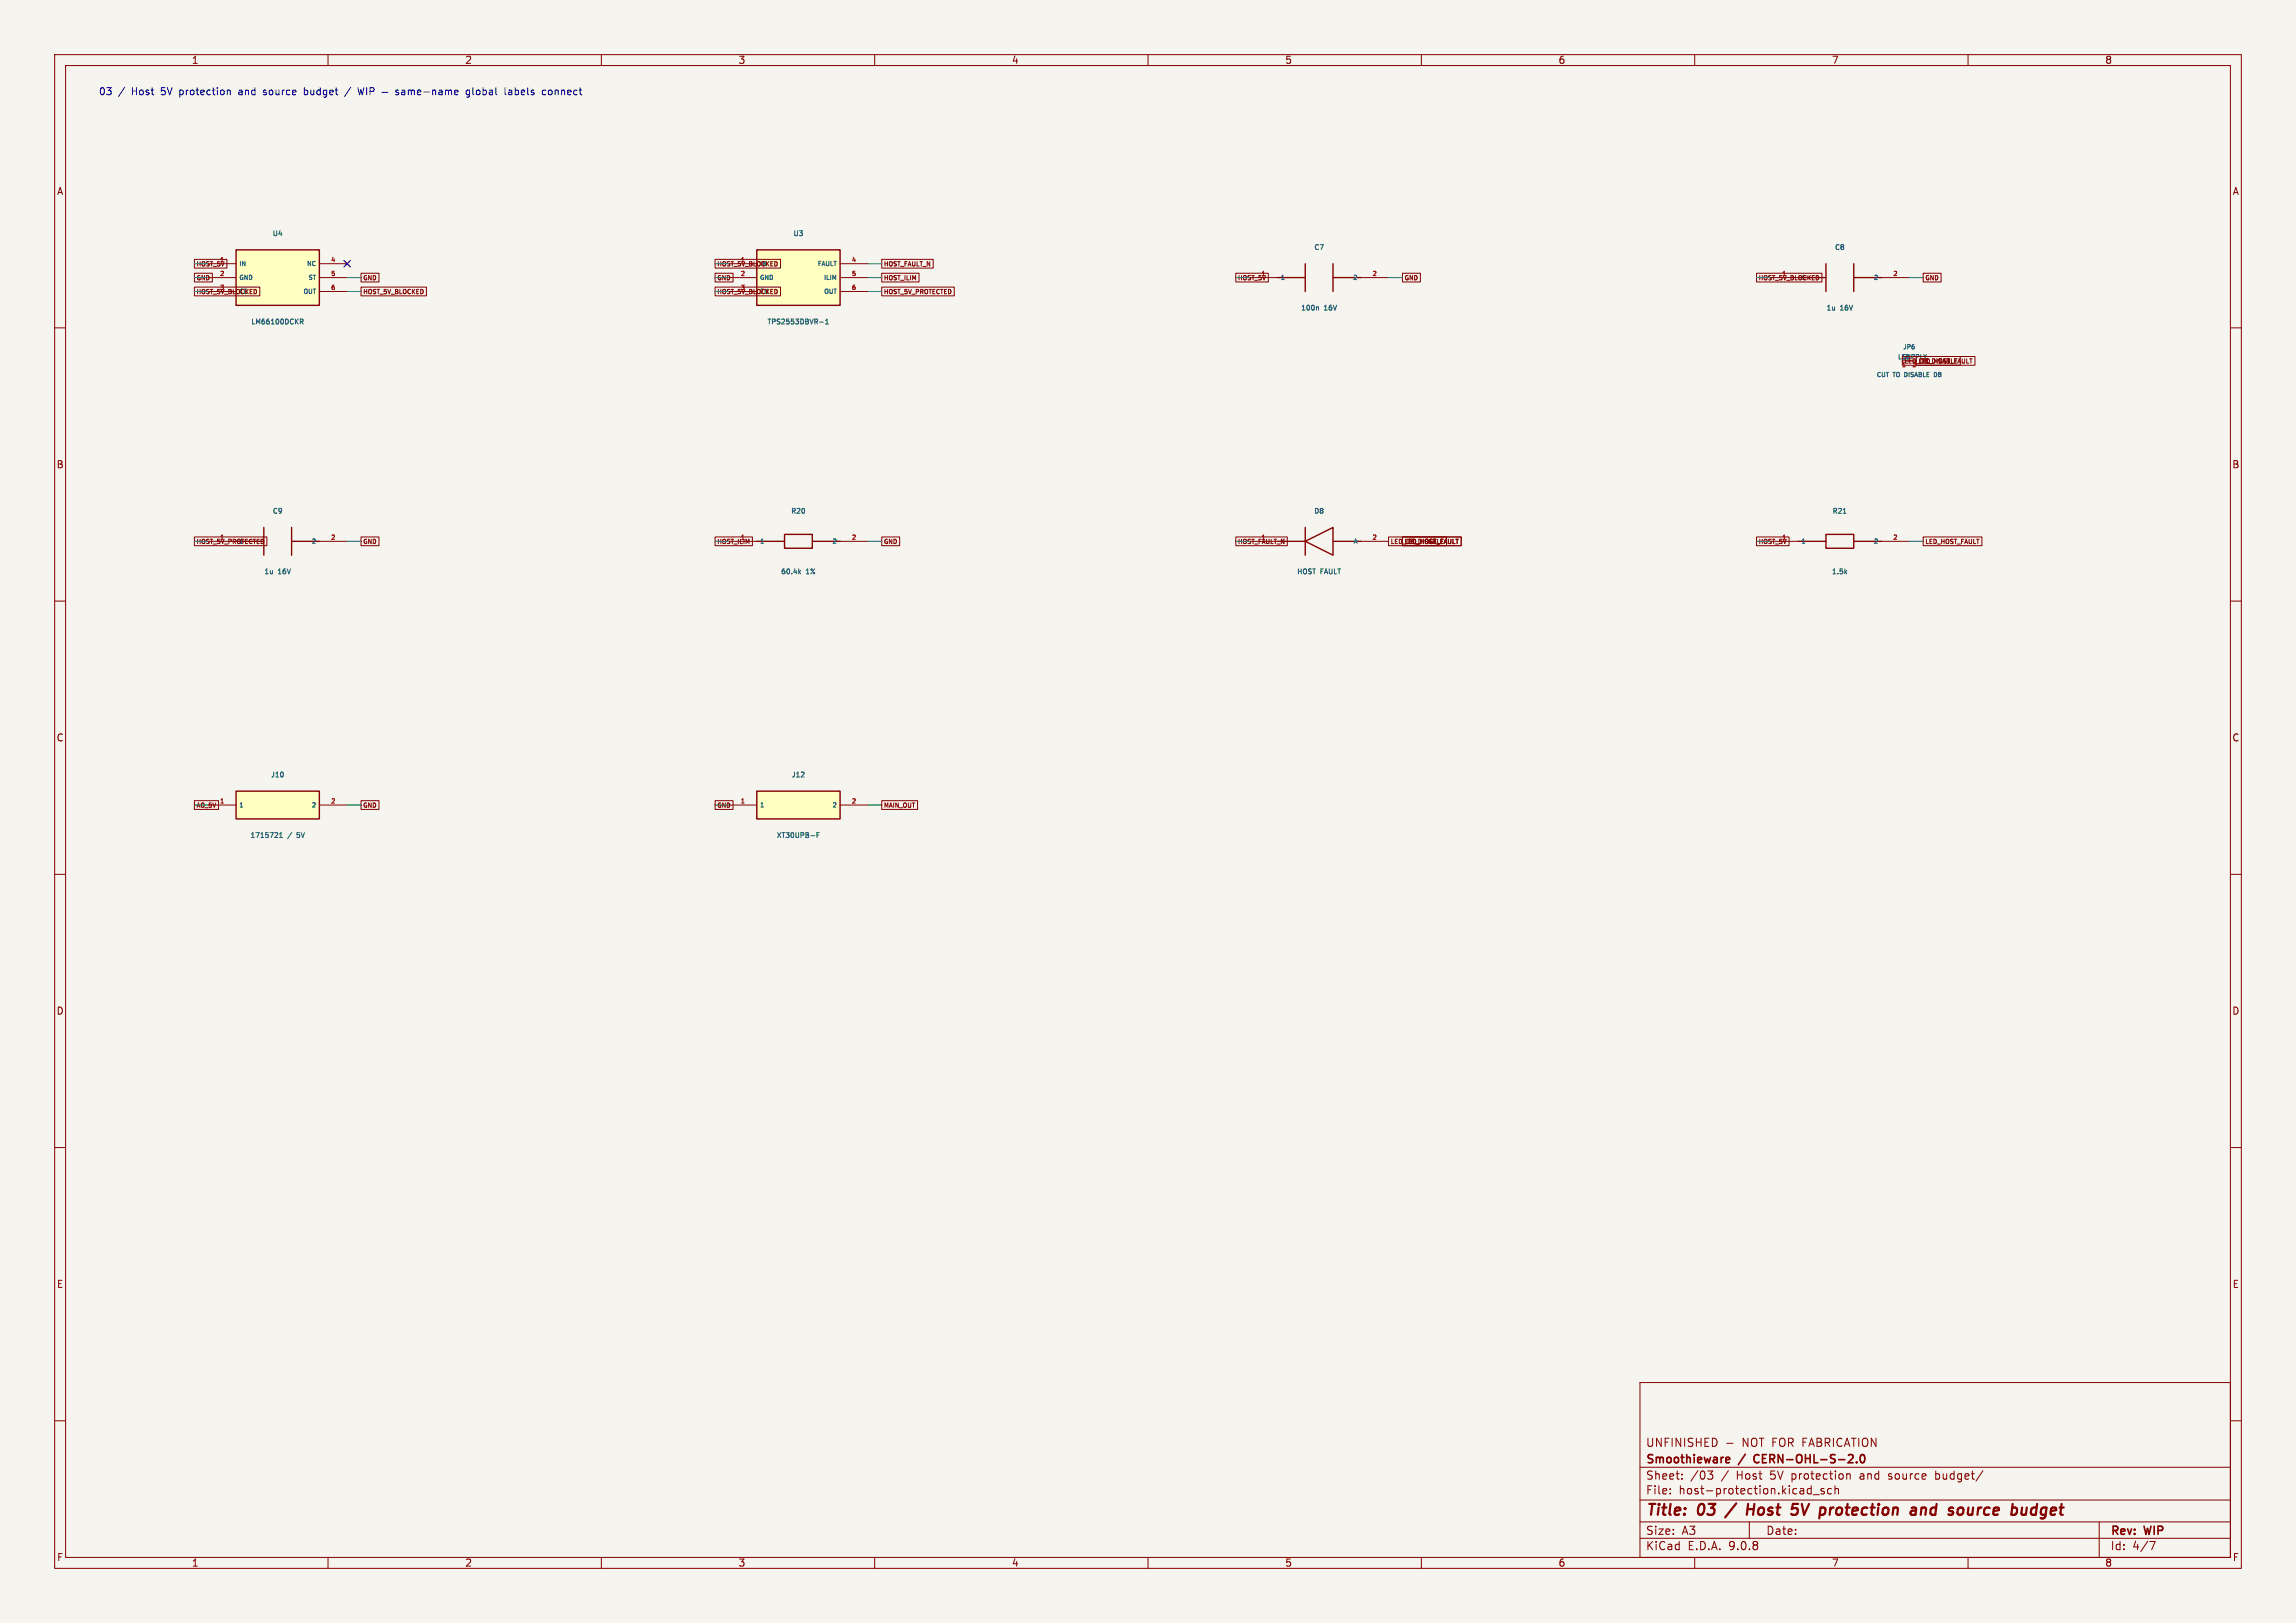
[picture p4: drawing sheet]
<svg xmlns="http://www.w3.org/2000/svg" width="420mm" height="297mm" viewBox="0 0 420 297" stroke-linecap="round" stroke-linejoin="round" font-family="sans-serif">
<defs><g id="words">
<g font-size="2.8" fill="#840000">
<text x="301" y="277.9">Title:</text>
<text x="310.6" y="277.9">03</text>
<text x="321.2" y="277.9">Host</text>
<text x="330.2" y="277.9">5V</text>
<text x="336.1" y="277.9">protection</text>
<text x="353.6" y="277.9">and</text>
<text x="361.4" y="277.9">source</text>
<text x="373.6" y="277.9">budget</text>
</g>
<g font-size="2.1" fill="#840000">
<text x="301" y="268.2">Smoothieware</text>
<text x="301" y="265">UNFINISHED</text>
<text x="318.2" y="268.2">/</text>
<text x="318.7" y="265">NOT FOR FABRICATION</text>
<text x="321.5" y="268.2">CERN-OHL-S-2.0</text>
<text x="301" y="273.7">File:</text>
<text x="301" y="271">Sheet:</text>
<text x="307.1" y="273.7">host-protection.kicad_sch</text>
<text x="309.2" y="271">/03</text>
<text x="314.9" y="271">/</text>
<text x="317.8" y="271">Host</text>
<text x="324.1" y="271">5V protection</text>
<text x="340.8" y="271">and</text>
<text x="346.2" y="271">source</text>
<text x="354.9" y="271">budget/</text>
<text x="301" y="281.1">Size:</text>
<text x="307.6" y="281.1">A3</text>
<text x="323" y="281.1">Date:</text>
<text x="386" y="281.3">Rev:</text>
<text x="392.4" y="281.3">WIP</text>
<text x="301" y="283.9">KiCad</text>
<text x="308.7" y="283.9">E.D.A.</text>
<text x="316.3" y="283.9">9.0.8</text>
<text x="386" y="283.9">Id:</text>
<text x="390.1" y="283.9">4/7</text>
</g>
<g font-size="1.8" fill="#840000">
<text x="35" y="11.9">1</text>
<text x="85" y="11.9">2</text>
<text x="135" y="11.9">3</text>
<text x="185" y="11.9">4</text>
<text x="235" y="11.9">5</text>
<text x="285" y="11.9">6</text>
<text x="335" y="11.9">7</text>
<text x="385" y="11.9">8</text>
<text x="10.3" y="35.9">A</text>
<text x="408.3" y="35.9">A</text>
<text x="10.3" y="85.9">B</text>
<text x="408.2" y="85.9">B</text>
<text x="10.3" y="135.9">C</text>
<text x="408.2" y="135.9">C</text>
<text x="10.3" y="185.9">D</text>
<text x="408.2" y="185.9">D</text>
<text x="10.3" y="235.9">E</text>
<text x="408.3" y="235.9">E</text>
<text x="10.3" y="285.9">F</text>
<text x="35" y="286.9">1</text>
<text x="85" y="286.9">2</text>
<text x="135" y="286.9">3</text>
<text x="185" y="286.9">4</text>
<text x="235" y="286.9">5</text>
<text x="285" y="286.9">6</text>
<text x="335" y="286.9">7</text>
<text x="385" y="286.9">8</text>
<text x="408.3" y="285.9">F</text>
</g>
<g font-size="1.8" fill="#0000c2">
<text x="18" y="17.6">03</text>
<text x="21.7" y="17.6">/</text>
<text x="24.2" y="17.6">Host</text>
<text x="29.7" y="17.6">5V</text>
<text x="33.3" y="17.6">protection</text>
<text x="44.3" y="17.6">and</text>
<text x="49" y="17.6">source</text>
<text x="56.6" y="17.6">budget</text>
<text x="87.3" y="17.6">global</text>
<text x="94.5" y="17.6">labels</text>
<text x="101.6" y="17.6">connect</text>
</g>
<g font-size="1.3" fill="#006464">
<text x="49.8" y="43.4">U4</text>
<text x="145" y="43.4">U3</text>
<text x="240.3" y="45.9">C7</text>
<text x="335.5" y="45.9">C8</text>
<text x="45.8" y="59.6">LM66100DCKR</text>
<text x="140.3" y="59.6">TPS2553DBVR-1</text>
<text x="237.9" y="57">100n</text>
<text x="242.2" y="57">16V</text>
<text x="334" y="57">1u</text>
<text x="336.6" y="57">16V</text>
<text x="49.8" y="94.2">C9</text>
<text x="144.6" y="94.2">R20</text>
<text x="240.3" y="94.2">D8</text>
<text x="335.1" y="94.2">R21</text>
<text x="48.2" y="105.3">1u</text>
<text x="50.9" y="105.3">16V</text>
<text x="142.8" y="105.3">60.4k</text>
<text x="147.5" y="105.3">1%</text>
<text x="237.2" y="105.3">HOST</text>
<text x="241.5" y="105.3">FAULT</text>
<text x="335" y="105.3">1.5k</text>
<text x="49.5" y="142.5">J10</text>
<text x="144.7" y="142.5">J12</text>
<text x="45.7" y="153.5">1715721</text>
<text x="52.7" y="153.5">/</text>
<text x="54.6" y="153.5">5V</text>
<text x="142" y="153.5">XT30UPB-F</text>
</g>
<g font-size="1.1" fill="#840000">
<text x="35.9" y="48.9">HOST_5V</text>
<text x="35.9" y="51.5">GND</text>
<text x="40.1" y="48">1</text>
<text x="40.1" y="53.1">3</text>
<text x="43.7" y="54">CE</text>
<text x="66.3" y="51.5">GND</text>
<text x="131.1" y="51.5">GND</text>
<text x="131.1" y="48.9">HOST_5V_BLOCKED</text>
<text x="135.4" y="48">1</text>
<text x="135.4" y="53.1">3</text>
<text x="138.9" y="48.9">IN</text>
<text x="138.9" y="54">EN</text>
<text x="161.6" y="48.9">HOST_FAULT_N</text>
<text x="161.6" y="51.5">HOST_ILIM</text>
<text x="226.4" y="51.5">HOST_5V</text>
<text x="230.6" y="50.5">1</text>
<text x="256.8" y="51.5">GND</text>
<text x="321.6" y="51.5">HOST_5V_BLOCKED</text>
<text x="325.9" y="50.5">1</text>
<text x="329.4" y="51.4">1</text>
<text x="352.1" y="51.5">GND</text>
<text x="35.9" y="54">HOST_5V_BLOCKED</text>
<text x="66.3" y="54">HOST_5V_BLOCKED</text>
<text x="131.1" y="54">HOST_5V_BLOCKED</text>
<text x="161.6" y="54">HOST_5V_PROTECTED</text>
<text x="347.1" y="65.8">LED</text>
<text x="347.8" y="65.8">SUPPLY</text>
<text x="348.3" y="66.7">LED_D8_DISABLE</text>
<text x="349.7" y="67.6">2</text>
<text x="350.8" y="66.7">LED_HOST_FAULT</text>
<text x="35.9" y="99.7">HOST_5V_PROTECTED</text>
<text x="40.1" y="98.8">1</text>
<text x="43.7" y="99.7">1</text>
<text x="66.3" y="99.7">GND</text>
<text x="131.1" y="99.7">HOST_ILIM</text>
<text x="161.6" y="99.7">GND</text>
<text x="226.4" y="99.7">HOST_FAULT_N</text>
<text x="234.2" y="99.7">K</text>
<text x="254.3" y="99.7">LED_D8_DISABLE</text>
<text x="256.8" y="99.7">LED_HOST_FAULT</text>
<text x="321.6" y="99.7">HOST_5V</text>
<text x="325.9" y="98.8">1</text>
<text x="352.1" y="99.7">LED_HOST_FAULT</text>
<text x="35.9" y="148">AO_5V</text>
<text x="66.3" y="148">GND</text>
<text x="131.1" y="148">GND</text>
<text x="161.6" y="148">MAIN_OUT</text>
</g>
<g font-size="1.1" fill="#a90000">
<text x="40.1" y="50.5">2</text>
<text x="60.4" y="48">4</text>
<text x="60.4" y="50.5">5</text>
<text x="60.4" y="53.1">6</text>
<text x="135.4" y="50.5">2</text>
<text x="155.7" y="48">4</text>
<text x="155.7" y="50.5">5</text>
<text x="155.7" y="53.1">6</text>
<text x="250.9" y="50.5">2</text>
<text x="346.2" y="50.5">2</text>
<text x="347.8" y="67.6">1</text>
<text x="60.4" y="98.8">2</text>
<text x="135.4" y="98.8">1</text>
<text x="155.7" y="98.8">2</text>
<text x="230.6" y="98.8">1</text>
<text x="250.9" y="98.8">2</text>
<text x="346.2" y="98.8">2</text>
<text x="40.1" y="147.1">1</text>
<text x="60.4" y="147.1">2</text>
<text x="135.4" y="147.1">1</text>
<text x="155.7" y="147.1">2</text>
</g>
<g font-size="1.1" fill="#006464">
<text x="43.7" y="48.9">IN</text>
<text x="43.7" y="51.4">GND</text>
<text x="55.3" y="54">OUT</text>
<text x="56" y="48.9">NC</text>
<text x="56.2" y="51.4">ST</text>
<text x="138.9" y="51.4">GND</text>
<text x="149.4" y="48.9">FAULT</text>
<text x="150.5" y="51.4">ILIM</text>
<text x="150.6" y="54">OUT</text>
<text x="234.2" y="51.4">1</text>
<text x="247.4" y="51.4">2</text>
<text x="342.6" y="51.4">2</text>
<text x="348" y="64.1">JP6</text>
<text x="343.2" y="69.2">CUT</text>
<text x="346.3" y="69.2">TO</text>
<text x="348.7" y="69.2">DISABLE</text>
<text x="354.4" y="69.2">D8</text>
<text x="56.9" y="99.7">2</text>
<text x="138.9" y="99.7">1</text>
<text x="152.1" y="99.7">2</text>
<text x="247.4" y="99.7">A</text>
<text x="329.4" y="99.7">1</text>
<text x="342.6" y="99.7">2</text>
<text x="43.7" y="147.9">1</text>
<text x="56.9" y="147.9">2</text>
<text x="138.9" y="147.9">1</text>
<text x="152.1" y="147.9">2</text>
</g>
</g></defs>
<path d="M0 0h420v297h-420z" fill="#f5f4ef" stroke="#f5f4ef" stroke-width=".18"/>
<g fill="none" stroke="#840000" stroke-width=".18">
<path d="M10 10h400v277h-400zM12 12h396v273h-396zM60 10v2M110 10v2M160 10v2M210 10v2M260 10v2M310 10v2M360 10v2M228.6 50.8h5.1M248.9 50.8h5.1M10 60h2"/>
<path d="M408 60h2M38.1 99.1h5.1M58.4 99.1h5.1M10 110h2M408 110h2M10 160h2M408 160h2M10 210h2M408 210h2M300 253h108v32h-108zM10 260h2M300 278.5h108"/>
<path d="M300 274.5h108M300 268.5h108M305.5 273.2v.2M305.5 272.5v.1M307.7 270.5v.2M307.7 269.8v.1M312.4 269.2h.9l-.5 .6 .4 .1 .1 .5-.3 .3h-.4M315.9 264.1h1.1M320 278.5v3M331.7 273.5h1.1M333.7 272.5l-.4-.1-.2 .2 .1 .2 .5 .2v.3h-.6M335 272.5l-.4-.1-.3 .3v.4l.1 .2h.6"/>
<path d="M335.7 272.5l.2-.1 .3 .1 .1 .9M335.7 271.9v1.5M337.9 269.8h.5v.9M345.4 270.6l.2 .1M345.5 269.8v.3M354.1 270.6l.4 .1M354.1 269.2v1.5M354.5 269.7l-.4 .1M362.7 269.1l-1.3 1.9M384 278.5v6.5M408 260h2M60 285v2"/>
<path d="M110 285v2M160 285v2M210 285v2M260 285v2M300 281.5h108M310 285v2M360 285v2M393.2 282.1h1l-.6 1.5"/>
</g>
<g fill="none" stroke="#840000" stroke-width=".4">
<path d="M317.6 275.1l-2 2.6M319.7 276.2h1.1M319.8 275.2l-.3 2M328 275.2h.9M328.5 276l.4 .3-.1 .5-.2 .3M335.2 275.9l-.4 .4M351.5 276.1a.49 .49 0 0 1 .8 .1l-.1 1M351.5 275.9l-.2 1.3M360.1 275.9l-.1 1.2 .2 .1 .5-.1M368.2 275.2l-.3 2M371.5 277l.3 .2 .6-.1M372.5 276a.66 .66 0 0 0-1 .3"/>
<path d="M372.6 275.2l-.2 2"/>
</g>
<path d="M315.9 266.7l.4 .1 .1 .2-.7 .2M316.3 267.6l-.4 .1M321 266.4l-.2 .4 .2 .7M338 267.7h1M338.9 266.3v.5M339.6 267.5v.2M340.4 266.3l.2-.1a.8 .8 0 0 1 .5 .7 .8 .8 0 0 1-.5 .8l-.2-.2-.1-.4z" fill="none" stroke="#840000" stroke-width=".3"/>
<path d="M233.7 50.8h5.1M238.8 48.3v5M243.8 50.8h5.1M243.8 48.3v5M43.2 99.1h5.1M48.3 96.5v5.1M53.3 99.1h5.1M53.3 96.5v5.1" fill="none" stroke="#840000" stroke-width=".25"/>
<path d="M240.9 56.1l.3 .2v.4" fill="none" stroke="#006464" stroke-width=".18"/>
<path d="M138.4 45.7h15.3v10.2h-15.3z" fill="#ffffc2"/>
<path d="M138.4 45.7h15.3v10.2h-15.3zM138.4 99.1h5.1M143.5 97.8h5.1v2.5h-5.1zM148.6 99.1h5.1M233.7 99.1h5.1M238.8 99.1l5-2.6v5.1zM238.8 96.5v5.1M243.8 99.1h5.1" fill="none" stroke="#840000" stroke-width=".25"/>
<path d="M133.3 48.3h5.1M133.3 50.8h5.1M133.3 53.3h5.1M153.7 48.3h5M153.7 50.8h5M153.7 53.3h5M133.3 99.1h5.1M153.7 99.1h5M228.6 99.1h5.1M248.9 99.1h5.1" fill="none" stroke="#840000" stroke-width=".18"/>
<path d="M149.9 58.9h.7M151 59.3h.5M151 58.6l.3-.2v.9M146.2 104.7l.3 .3M146.5 104.4l-.4 .4" fill="none" stroke="#006464" stroke-width=".18"/>
<path d="M43.2 144.8h15.2v5.1h-15.2z" fill="#ffffc2"/>
<path d="M43.2 144.8h15.2v5.1h-15.2z" fill="none" stroke="#840000" stroke-width=".25"/>
<path d="M38.1 147.3h5.1M58.4 147.3h5.1" fill="none" stroke="#840000" stroke-width=".18"/>
<path d="M50.2 153.3h.6M50.8 152.5v.3M51.1 153.3h.6M51.1 152.6l.3-.2v.9" fill="none" stroke="#006464" stroke-width=".18"/>
<path d="M138.4 144.8h15.3v5.1h-15.3z" fill="#ffffc2"/>
<path d="M138.4 144.8h15.3v5.1h-15.3z" fill="none" stroke="#840000" stroke-width=".25"/>
<path d="M133.3 147.3h5.1M153.7 147.3h5" fill="none" stroke="#840000" stroke-width=".18"/>
<path d="M149.4 152.8h.3M149.9 152.4h-.5v.9" fill="none" stroke="#006464" stroke-width=".18"/>
<path d="M43.2 45.7h15.2v10.2h-15.2z" fill="#ffffc2"/>
<path d="M43.2 45.7h15.2v10.2h-15.2zM328.9 50.8h5.1M334 48.3v5M339.1 50.8h5.1M339.1 48.3v5M328.9 99.1h5.1M334 97.8h5.1v2.5h-5.1zM339.1 99.1h5.1" fill="none" stroke="#840000" stroke-width=".25"/>
<g fill="none" stroke="#840000" stroke-width=".18">
<path d="M35.6 47.5h5.9v1.6h-5.9zM35.6 52.5h11.9v1.6h-11.9zM35.6 50h3.2v1.6h-3.2zM38.1 48.3h5.1M38.1 50.8h5.1M38.1 53.3h5.1M58.4 48.3h5.1M58.4 50.8h5.1M58.4 53.3h5.1M63.1 47.9l.8 .7M63.9 47.9l-.8 .7M66 50h3.3v1.6h-3.3z"/>
<path d="M66 52.5h12v1.6h-12zM130.8 50h3.3v1.6h-3.3zM130.8 52.5h12v1.6h-12zM130.8 47.5h12v1.6h-12zM161.3 52.5h13.2v1.6h-13.2zM161.3 47.5h9.4v1.6h-9.4zM161.3 50h6.8v1.6h-6.8zM226.1 50h5.9v1.6h-5.9zM256.5 50h3.3v1.6h-3.3zM321.3 50h12v1.6h-12zM323.8 50.8h5.1M344.2 50.8h5"/>
<path d="M351.8 50h3.3v1.6h-3.3zM348 65.2h10.6v1.6h-10.6zM350.5 65.2h10.8v1.6h-10.8zM35.6 98.3h13.2v1.6h-13.2zM66 98.3h3.3v1.6h-3.3zM130.8 98.3h6.8v1.6h-6.8zM161.3 98.3h3.3v1.6h-3.3zM226.1 98.3h9.4v1.6h-9.4zM254 98.3h10.6v1.6h-10.6zM256.5 98.3h10.8v1.6h-10.8zM321.3 98.3h6v1.6h-6zM323.8 99.1h5.1"/>
<path d="M344.2 99.1h5M351.8 98.3h10.7v1.6h-10.7zM35.6 146.5h4.4v1.6h-4.4zM66 146.5h3.3v1.6h-3.3zM130.8 146.5h3.3v1.6h-3.3zM161.3 146.5h6.5v1.6h-6.5z"/>
</g>
<path d="M54.9 58.4h.4l.1 .2v.2l-.5 .1M55.1 58.9l.3 .4M354.1 68.2l-.3-.1v.8h.3M337.2 93.9h.5M337.6 104.7l.2 .3M337.8 104.4l-.3 .4" fill="none" stroke="#006464" stroke-width=".18"/>
<g fill="none" stroke="#009600" stroke-width=".18">
<path d="M35.6 50.8h2.5M35.6 48.3h2.5M35.6 53.3h2.5M63.5 50.8h2.5M63.5 53.3h2.5M130.8 50.8h2.5M130.8 48.3h2.5M130.8 53.3h2.5M158.7 50.8h2.6M158.7 48.3h2.6M158.7 53.3h2.6M226.1 50.8h2.5"/>
<path d="M254 50.8h2.5M321.3 50.8h2.5M349.2 50.8h2.6M35.6 99.1h2.5M63.5 99.1h2.5M130.8 99.1h2.5M158.7 99.1h2.6M226.1 99.1h2.5M321.3 99.1h2.5M349.2 99.1h2.6M35.6 147.3h2.5M63.5 147.3h2.5"/>
<path d="M130.8 147.3h2.5M158.7 147.3h2.6"/>
</g>
<path d="M62.9 47.7l1.2 1.2M64.1 47.7l-1.2 1.2" fill="none" stroke="#000084" stroke-width=".18"/>
<g fill="none" stroke="#0000c2" stroke-width=".18">
<path d="M41.6 16.5h.5v.8M43.9 16.5h-.2M43.9 16.8l-.2 .2 .2 .3M48.2 17.3h.4M48.6 16.5l-.4 .2v.1l.4 .1M55.7 16.5h.5M55.7 17.3h.5M55.7 16v1.3M64.2 16l-1.2 1.7M65.5 16l.3 1.3 .2-.9 .3 .9 .3-1.3M67.1 16v1.3M67.7 16.7h.6l.1-.2v-.3l-.7-.2v1.3"/>
<path d="M69.9 16.9h1.1M72.9 16.5h-.3l-.2 .2 .1 .1 .4 .2v.3h-.5M73.5 16.5h.5l.1 .8M74.1 16.8h-.5l-.2 .2 .2 .3h.5M74.7 16.6l.4-.1 .1 .2M74.7 16.5v.8M75.2 16.7l.2-.2h.3l.1 .8M75.2 16.7v.6M76.4 16.9l.6-.1-.1-.3h-.4l-.1 .2v.6h.5M77.5 16.8h1M79.1 16.6l.2-.1h.3l.1 .8M79.1 16.5v.8"/>
<path d="M80.3 16.5h.5l.1 .8M80.9 16.8h-.5l-.1 .2 .1 .3h.5M81.5 16.6l.4-.1 .1 .2M81.5 16.5v.8M82 16.7l.2-.2h.3l.1 .8M82 16.7v.6M83.2 16.9l.6-.1-.1-.3h-.4l-.1 .2v.6h.5M85.9 16.5h-.4l-.2 .2 .1 .6h.5M85.9 16.5v1l-.3 .3-.3-.1M86.5 16v1.2l.2 .1M93.1 16.5h.5v.8M93.6 16.8h-.4l-.2 .2 .2 .3h.4"/>
<path d="M100.4 16.5h.3l.3 .2v.4l-.3 .2h-.3l-.1-.2z"/>
</g>
<use href="#words"/>
</svg>
